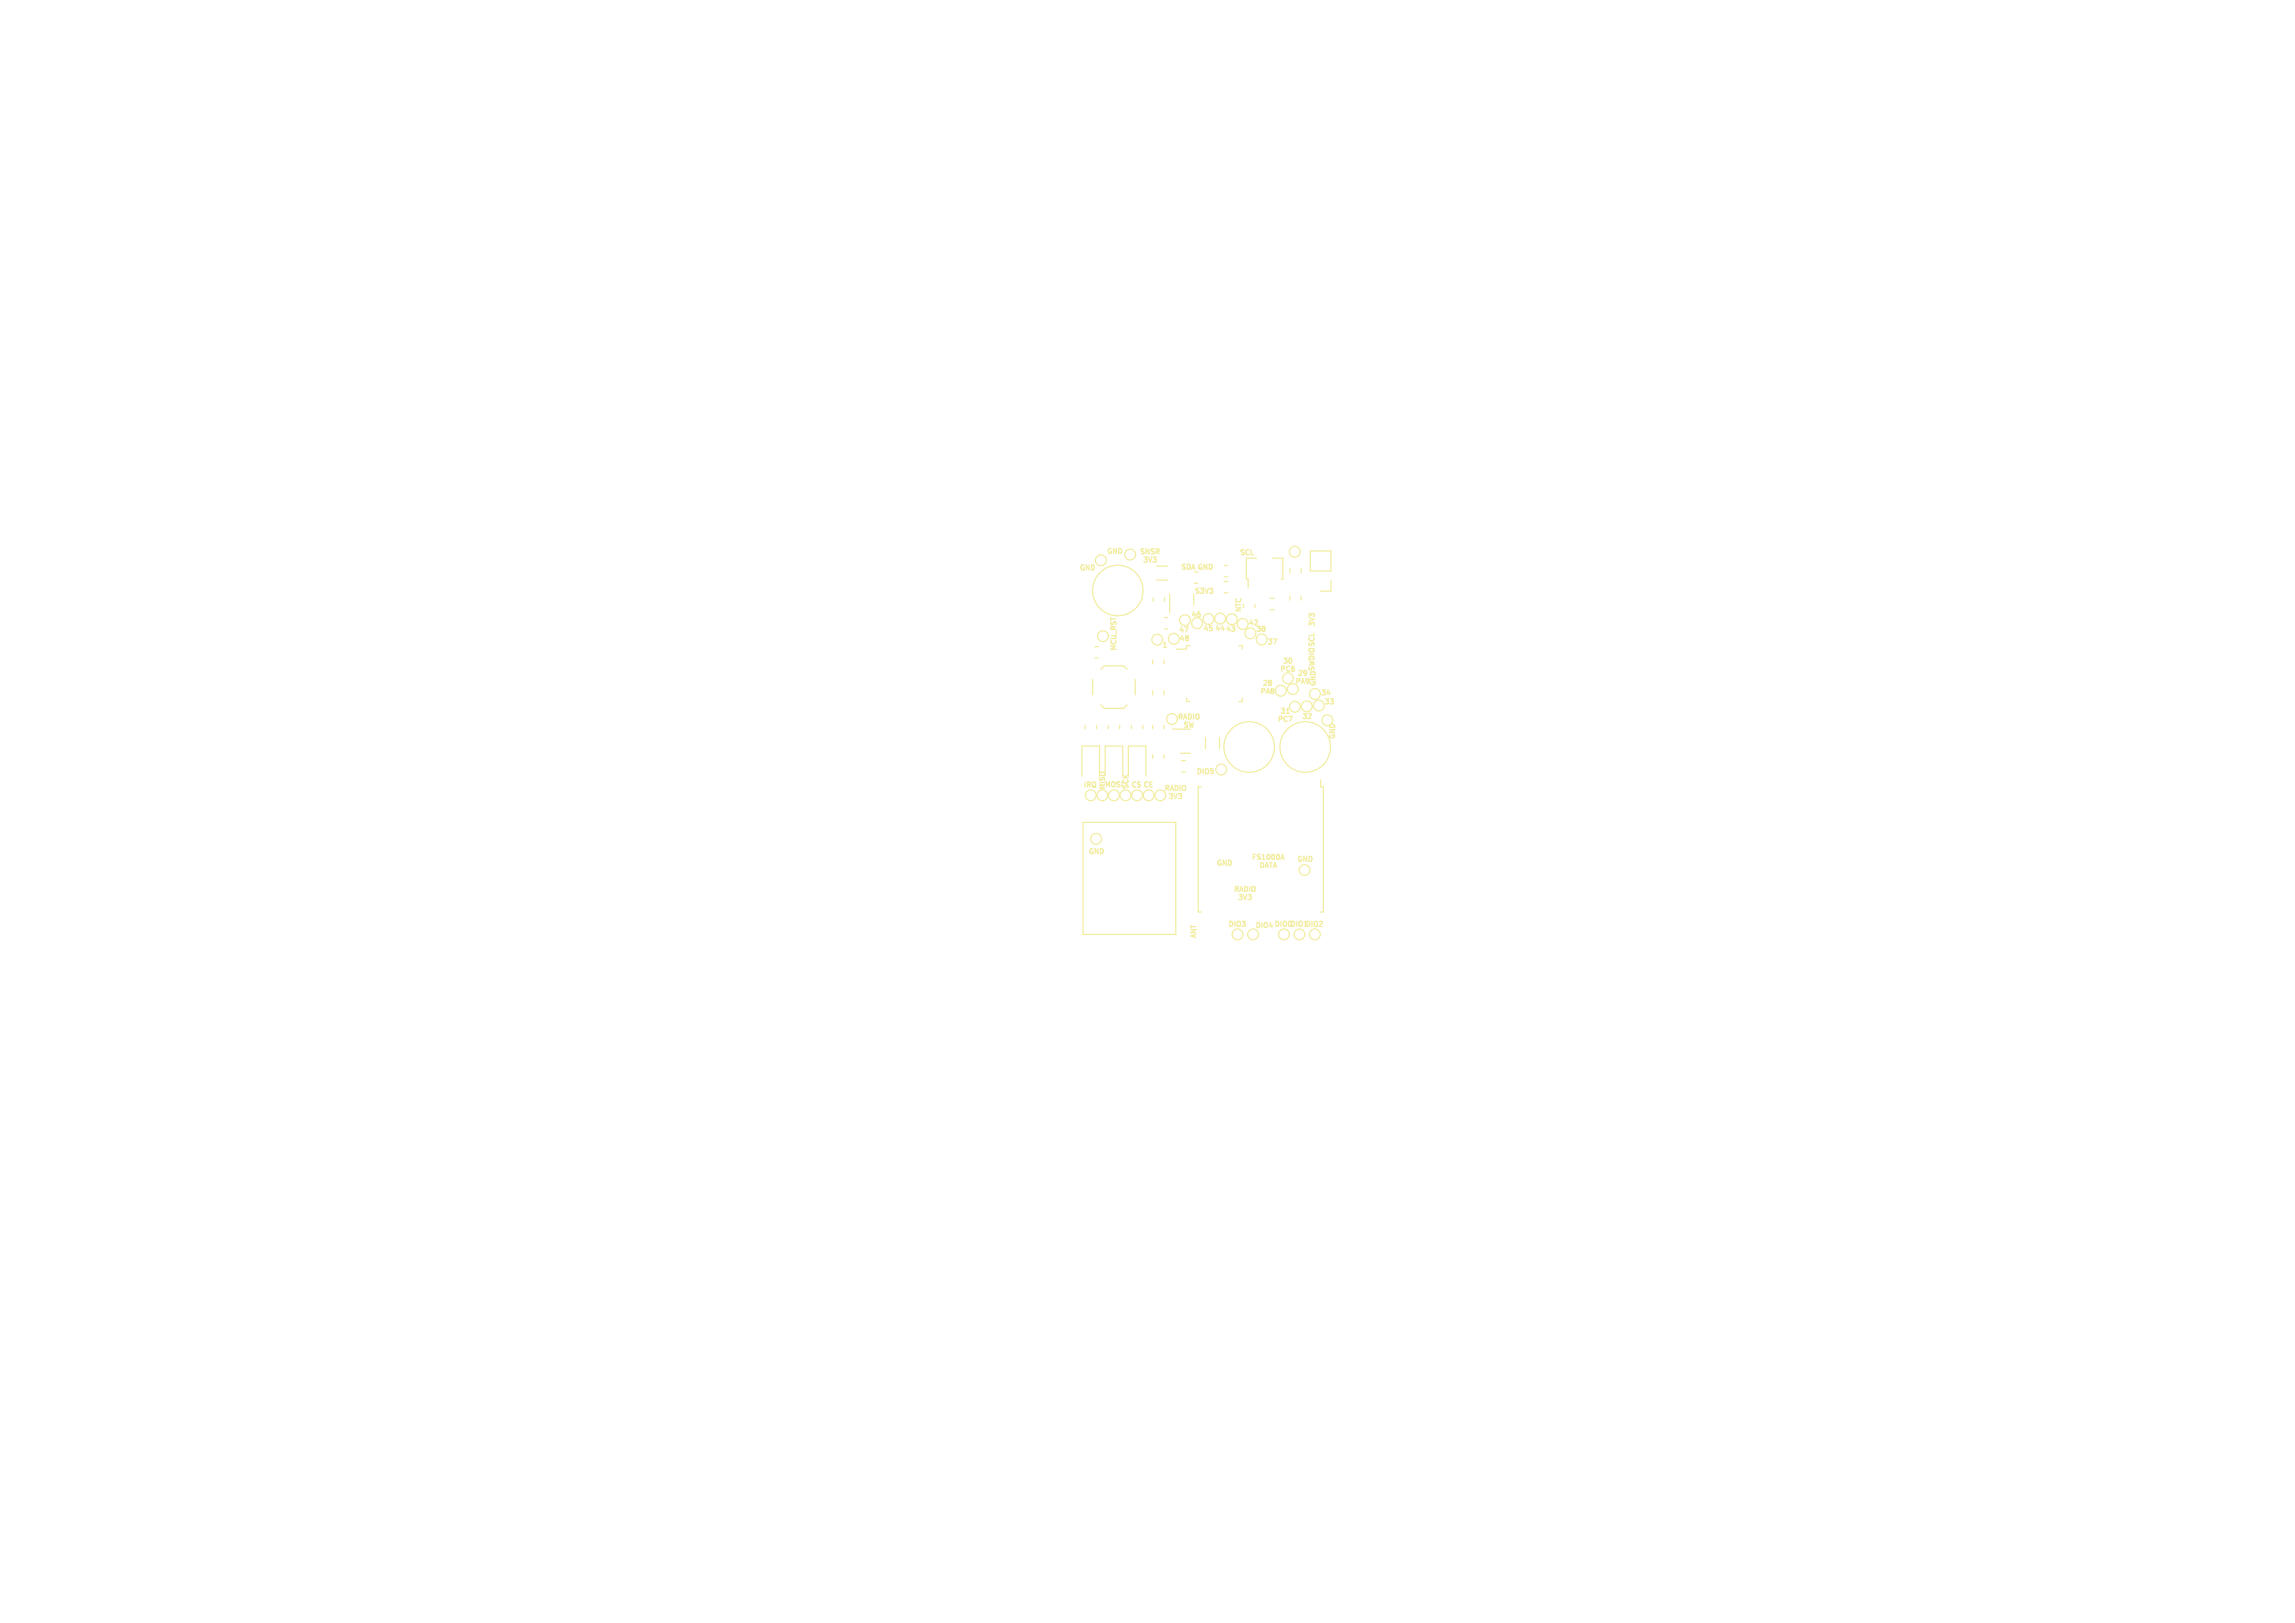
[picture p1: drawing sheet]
<svg xmlns="http://www.w3.org/2000/svg" width="297mm" height="210mm" viewBox="0 0 297 210" stroke-linecap="round" stroke-linejoin="round" font-family="sans-serif">
<defs><g id="words">
<g font-size=".9" fill="#f2eda1">
<text x="143.2" y="71.8">GND</text>
<text x="147.4" y="71.9">SNSR</text>
<text x="139.6" y="74">GND</text>
<text x="147.8" y="72.9">3V3</text>
<text x="152.7" y="73.9">SDA GND</text>
<text x="154.5" y="77">S3V3</text>
<text x="160.4" y="72">SCL</text>
<text x="150.3" y="84">1</text>
<text x="152.5" y="82">47</text>
<text x="152.6" y="83.1">48</text>
<text x="154.1" y="80">46</text>
<text x="155.6" y="81.8">45</text>
<text x="157.2" y="81.8">44</text>
<text x="158.5" y="81.9">43</text>
<text x="160.8" y="79.3" transform="rotate(-90 160.8 79.3)">NTC</text>
<text x="161.5" y="81.1">42</text>
<text x="162.4" y="81.9">38</text>
<text x="163.9" y="83.6">37</text>
<text x="170.3" y="81.2" transform="rotate(-90 170.3 81.2)">3V3</text>
<text x="144.6" y="84.3" transform="rotate(-90 144.6 84.3)">MCU_RST</text>
<text x="163" y="90">PA8</text>
<text x="163.3" y="88.9">28</text>
<text x="165.6" y="87.1">PC6</text>
<text x="165.9" y="86">30</text>
<text x="167.5" y="88.7">PA9</text>
<text x="167.8" y="87.6">29</text>
<text x="170.4" y="88.9" transform="rotate(-90 170.4 88.9)">GNDSWDIOSCL</text>
<text x="152.3" y="93.3">RADIO</text>
<text x="153.1" y="94.3">SW</text>
<text x="165.3" y="93.6">PC7</text>
<text x="165.6" y="92.5">31</text>
<text x="168.4" y="93.2">32</text>
<text x="170.9" y="90.1">34</text>
<text x="171.3" y="91.3">33</text>
<text x="172.9" y="95.7" transform="rotate(-90 172.9 95.7)">GND</text>
<text x="154.8" y="100.3">DIO5</text>
<text x="140.1" y="102.1">IRQ</text>
<text x="142.9" y="102">MOSI</text>
<text x="143.2" y="102.3" transform="rotate(-90 143.2 102.3)">MISO</text>
<text x="146.2" y="102.2" transform="rotate(-90 146.2 102.2)">SCK</text>
<text x="146.3" y="102.1">CS CE</text>
<text x="150.6" y="102.5">RADIO</text>
<text x="151.1" y="103.6">3V3</text>
<text x="140.8" y="110.7">GND</text>
<text x="157.4" y="112.2">GND</text>
<text x="161.9" y="111.4">FS1000A</text>
<text x="162.9" y="112.5">DATA</text>
<text x="167.8" y="111.7">GND</text>
<text x="159.6" y="115.6">RADIO</text>
<text x="160.1" y="116.6">3V3</text>
<text x="155" y="121.5" transform="rotate(-90 155 121.5)">ANT</text>
<text x="158.9" y="120.1">DIO3</text>
<text x="162.4" y="120.2">DIO4 DIO0DIO1DIO2</text>
</g>
</g></defs>
<g fill="none" stroke="#f2eda1" stroke-width=".16">
<path d="M149.2 77.4v.4M149.7 73.2h1.4M149.7 75.1h1.4M150.7 79.9h.4M150.7 77.4v.4M151.4 76.9v2.3M154.5 76.9v1.3M154.6 75.5h.4M158.4 75.2h.5M158.4 76.7h.5M158.4 73.2h.5M158.4 74.6h.5"/>
<path d="M162.4 78.2v.4M162.6 72.2h-1.3v2.7h.2v1.2M164.4 78.9h.5M164.4 77.4h.5M164.7 72.2h1.3v2.7h-.2M166.9 73.6v.5M166.9 77.1v.6M168.4 73.6v.5M168.4 77.1v.6M169.6 71.3h2.6v2.6h-2.6zM172.2 75.2v1.3h-1.3M140.4 93.8v.5"/>
<path d="M141.4 87.9v2M141.7 83.7h.4M141.7 85.1h.4M141.9 93.8v.5M142.5 86.6l.4-.4h2.5l.5 .4M142.5 91.2l.4 .5h2.5l.5-.5M143.4 93.8v.5M144.9 93.8v.5M146.4 93.8v.5M146.9 87.9v2M147.9 93.8v.5M149.2 85.4v.5"/>
<path d="M149.2 89.4v.5M149.2 93.8v.5M149.2 97.7v.4M150.6 85.4v.5M150.6 89.4v.5M150.6 93.8v.5M150.6 97.7v.4M150.7 81.4h.4M151.7 94.3h1.7M152.8 97.5h1.3M152.9 99.9h.5M152.9 98.4h.5"/>
<path d="M153.6 90.3v.5h.4M154 83.5h-.4v.5h-1.3M156 95.4v1.5M157.8 95.4v1.5M160.3 83.5h.5v.5M160.8 90.3v.5h-.5M166.5 92.3h.3M140 100.4v-3.9h2.3v3.9M140.2 106.4h12v14.5h-12zM143 100.4v-3.9h2.3v3.9M146 100.4v-3.9h2.3v3.9M155.5 101.8h-.4v16.2h.4"/>
<path d="M165.8 111h.3M166 110.6l.2 .6M170.9 100.9v.9h.4v16.2h-.4"/>
<circle cx="142.5" cy="72.5" r=".7"/>
<circle cx="144.7" cy="76.4" r="3.3"/>
<circle cx="146.3" cy="71.8" r=".7"/>
<circle cx="167.6" cy="71.4" r=".7"/>
<circle cx="142.7" cy="82.3" r=".7"/>
<circle cx="149.8" cy="82.8" r=".7"/>
<circle cx="151.7" cy="93" r=".7"/>
<circle cx="151.9" cy="82.7" r=".7"/>
<circle cx="153.4" cy="80.2" r=".7"/>
<circle cx="154.9" cy="80.6" r=".7"/>
<circle cx="156.4" cy="80.1" r=".7"/>
<circle cx="157.9" cy="80" r=".7"/>
<circle cx="158" cy="99.6" r=".7"/>
<circle cx="159.4" cy="80.1" r=".7"/>
<circle cx="160.8" cy="80.7" r=".7"/>
<circle cx="161.7" cy="96.7" r="3.3"/>
<circle cx="161.8" cy="82" r=".7"/>
<circle cx="163.3" cy="82.7" r=".7"/>
<circle cx="165.8" cy="89.4" r=".7"/>
<circle cx="166.7" cy="87.8" r=".7"/>
<circle cx="167.3" cy="89.2" r=".7"/>
<circle cx="167.6" cy="91.5" r=".7"/>
<circle cx="168.9" cy="96.7" r="3.3"/>
<circle cx="169.1" cy="91.4" r=".7"/>
<circle cx="170.2" cy="89.8" r=".7"/>
<circle cx="170.7" cy="91.3" r=".7"/>
<circle cx="171.8" cy="93.2" r=".7"/>
<circle cx="141.2" cy="102.9" r=".7"/>
<circle cx="141.8" cy="108.5" r=".7"/>
<circle cx="142.7" cy="102.9" r=".7"/>
<circle cx="144.2" cy="102.9" r=".7"/>
<circle cx="145.7" cy="102.9" r=".7"/>
<circle cx="147.2" cy="102.9" r=".7"/>
<circle cx="148.7" cy="102.9" r=".7"/>
<circle cx="150.2" cy="102.9" r=".7"/>
<circle cx="168.8" cy="112.6" r=".7"/>
<circle cx="160.2" cy="120.9" r=".7"/>
<circle cx="162.2" cy="120.9" r=".7"/>
<circle cx="166.2" cy="120.9" r=".7"/>
<circle cx="168.2" cy="120.9" r=".7"/>
<circle cx="170.2" cy="120.9" r=".7"/>
</g>
<use href="#words"/>
</svg>
